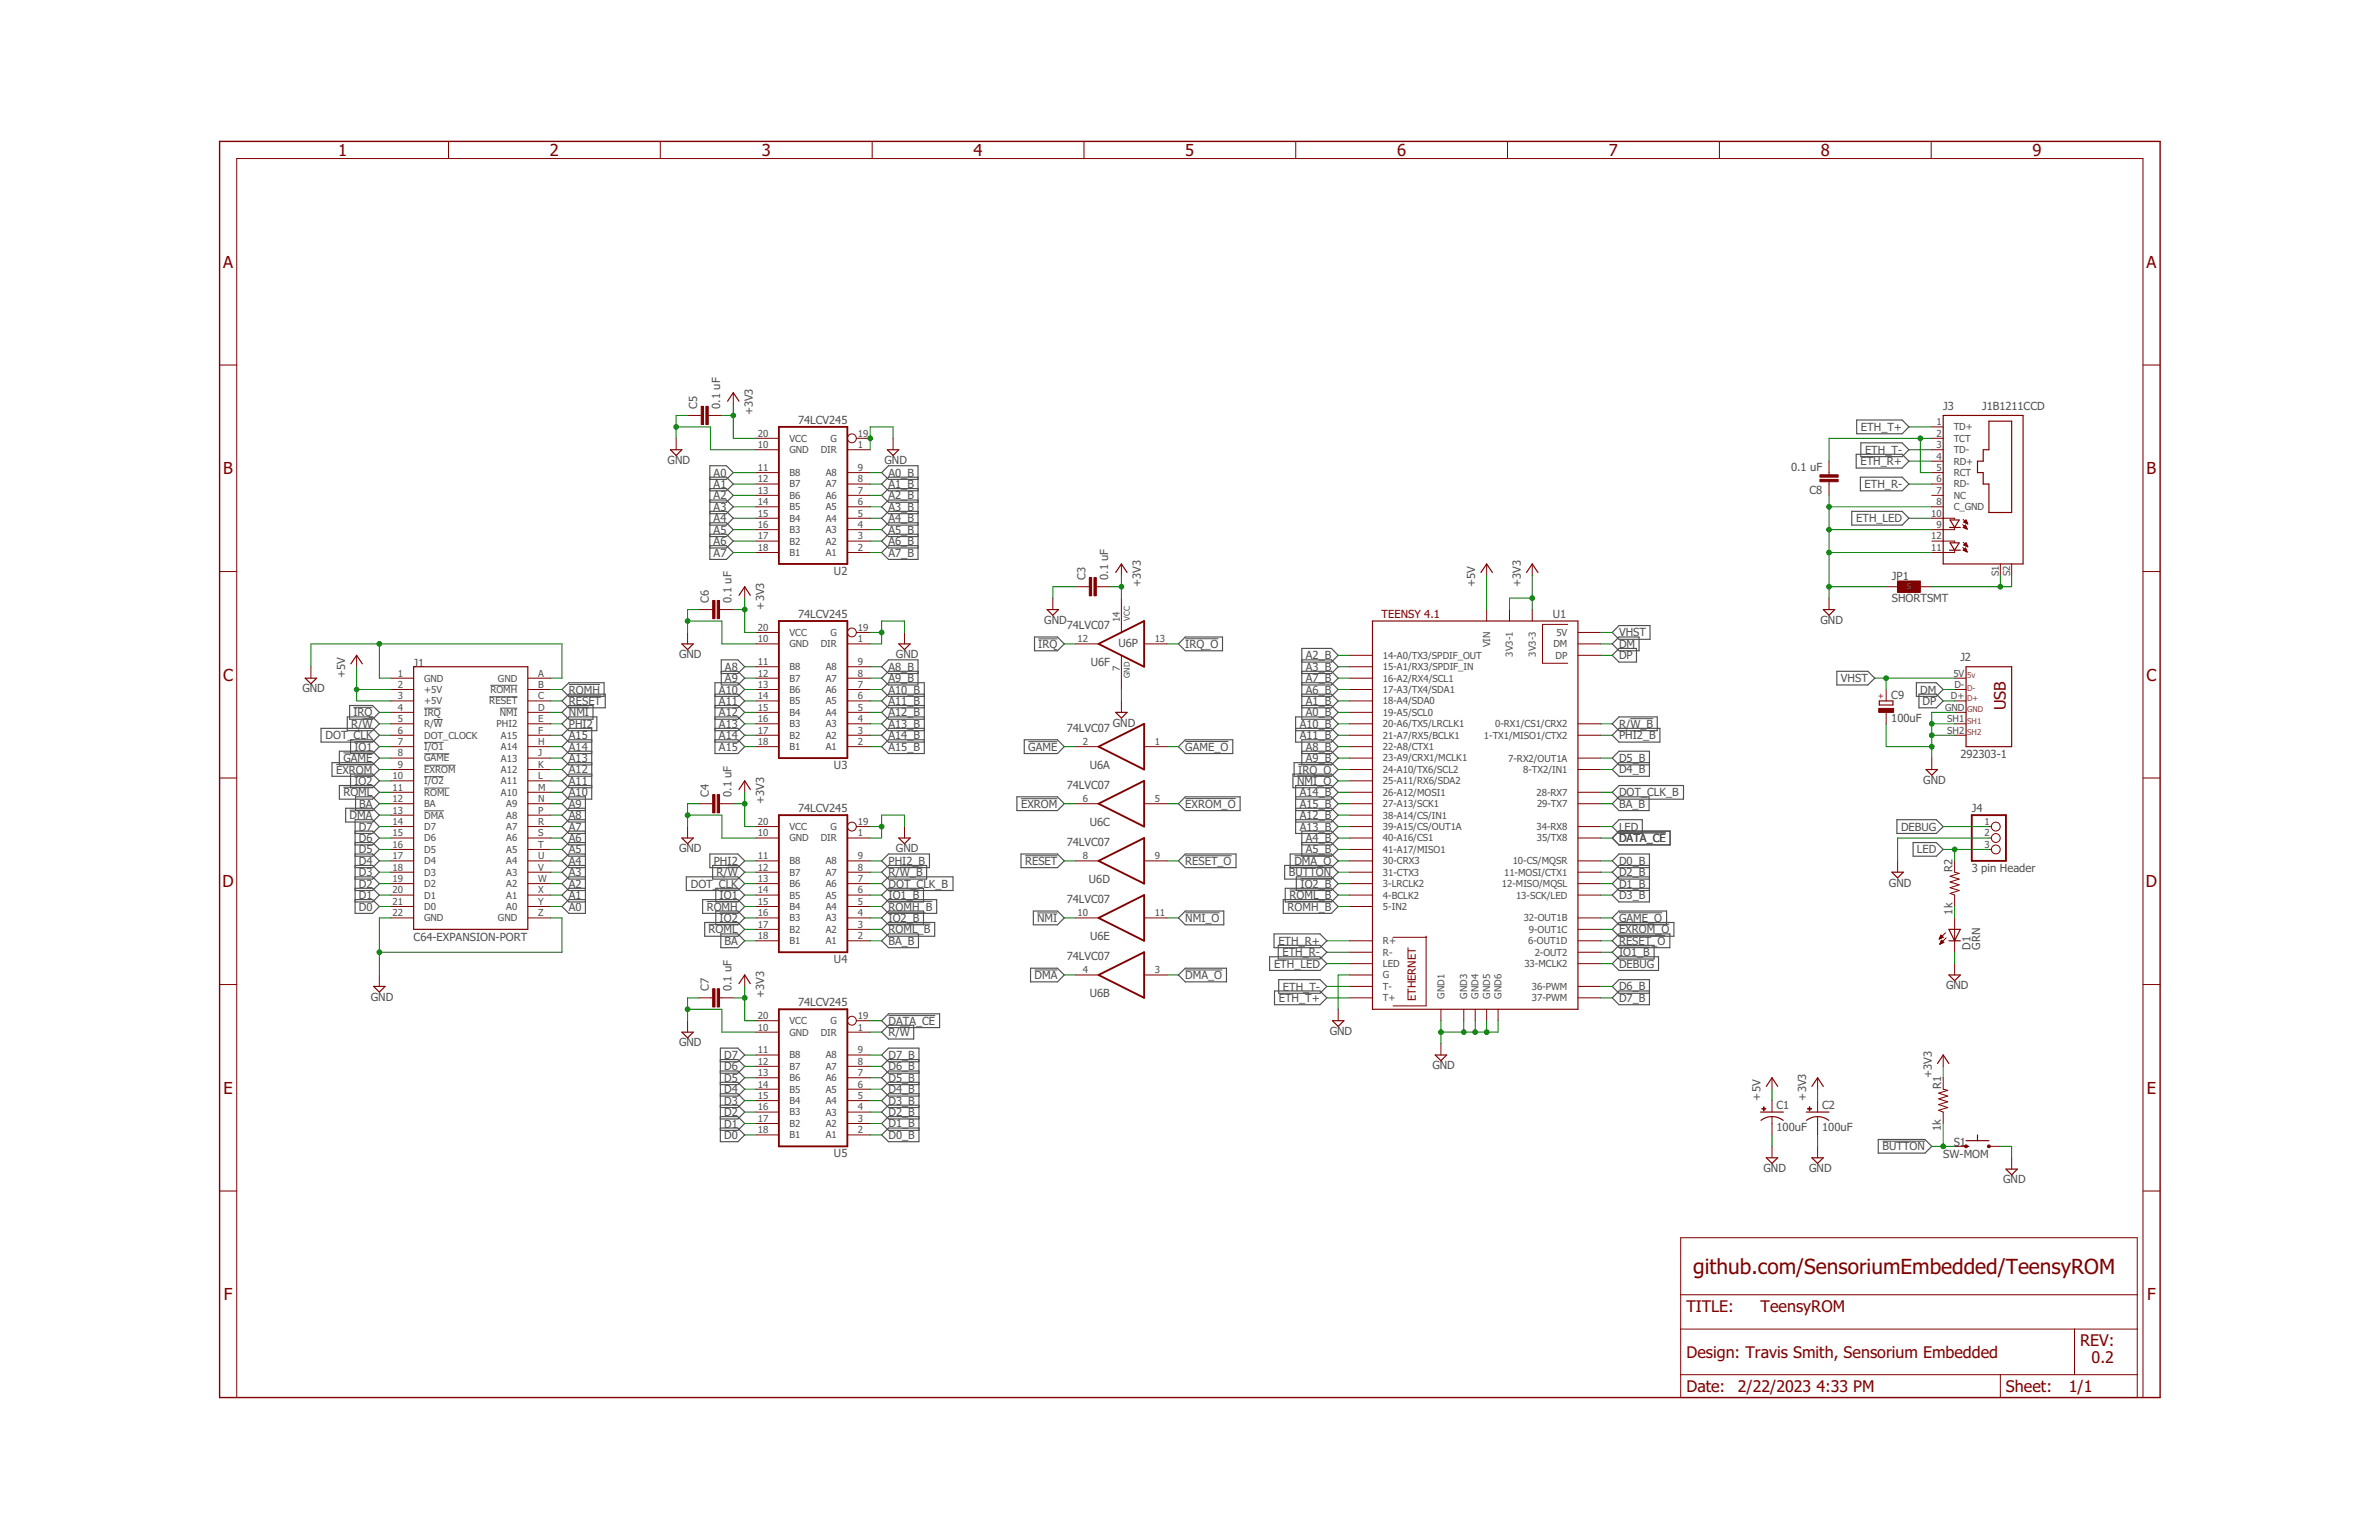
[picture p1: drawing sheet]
<svg xmlns="http://www.w3.org/2000/svg" width="432mm" height="279mm" viewBox="0 0 432 279" stroke-linecap="round" stroke-linejoin="round" font-family="sans-serif">
<defs><g id="words">
<text font-size="3.8" fill="#800000" x="307.3" y="231.2">github.com/SensoriumEmbedded/TeensyROM</text>
<g font-size="3" fill="#800000">
<text x="61.4" y="28.3">1</text>
<text x="99.8" y="28.3">2</text>
<text x="138.2" y="28.3">3</text>
<text x="176.7" y="28.3">4</text>
<text x="215.1" y="28.3">5</text>
<text x="253.6" y="28.3">6</text>
<text x="292" y="28.3">7</text>
<text x="330.5" y="28.3">8</text>
<text x="368.9" y="28.3">9</text>
<text x="40.5" y="48.6">A</text>
<text x="389.6" y="48.6">A</text>
<text x="40.5" y="86">B</text>
<text x="389.6" y="86">B</text>
<text x="40.5" y="123.5">C</text>
<text x="389.6" y="123.5">C</text>
<text x="40.4" y="161">D</text>
<text x="389.5" y="161">D</text>
<text x="40.6" y="198.4">E</text>
<text x="389.7" y="198.4">E</text>
<text x="40.6" y="235.9">F</text>
<text x="389.7" y="235.9">F</text>
</g>
<g font-size="2.9" fill="#800000">
<text x="364.1" y="128.8" transform="rotate(-90 364.1 128.8)">USB</text>
<text x="306.1" y="238">TITLE:</text>
<text x="319.6" y="238">TeensyROM</text>
<text x="377.6" y="244.2">REV:</text>
<text x="306.1" y="246.3">Design: Travis Smith, Sensorium Embedded</text>
<text x="379.6" y="247.3">0.2</text>
<text x="306.1" y="252.5">Date:</text>
<text x="315.4" y="252.5">2/22/2023</text>
<text x="329.7" y="252.5">4:33 PM</text>
<text x="364.1" y="252.5">Sheet:</text>
<text x="375.5" y="252.5">1/1</text>
</g>
<g font-size="2" fill="#505050">
<text x="126.6" y="74.1" transform="rotate(-90 126.6 74.1)">C5</text>
<text x="130.7" y="74.1" transform="rotate(-90 130.7 74.1)">0.1 uF</text>
<text x="136.6" y="75.4" transform="rotate(-90 136.6 75.4)">+3V3</text>
<text x="144.9" y="76.8">74LCV245</text>
<text x="352.7" y="74.3">J3</text>
<text x="359.7" y="74.3">J1B1211CCD</text>
<text x="337.8" y="78.2">ETH_T+</text>
<text x="338.5" y="82.3">ETH_T-</text>
<text x="121.2" y="84.2">GND</text>
<text x="129.5" y="86.5">A0</text>
<text x="129.5" y="88.5">A1</text>
<text x="160.5" y="84.2">GND</text>
<text x="161.3" y="86.5">A0_B</text>
<text x="161.3" y="88.5">A1_B</text>
<text x="325.1" y="85.4">0.1 uF</text>
<text x="328.4" y="89.6">C8</text>
<text x="337.7" y="84.4">ETH_R+</text>
<text x="338.4" y="88.5">ETH_R-</text>
<text x="129.5" y="94.8">A4</text>
<text x="129.5" y="92.7">A3</text>
<text x="129.5" y="90.6">A2</text>
<text x="161.3" y="94.8">A4_B</text>
<text x="161.3" y="90.6">A2_B</text>
<text x="161.3" y="92.7">A3_B</text>
<text x="336.9" y="94.8">ETH_LED</text>
<text x="129.5" y="101">A7</text>
<text x="129.5" y="98.9">A6</text>
<text x="129.5" y="96.8">A5</text>
<text x="161.3" y="101">A7_B</text>
<text x="161.3" y="98.9">A6_B</text>
<text x="161.3" y="96.8">A5_B</text>
<text x="151.4" y="104.3">U2</text>
<text x="197" y="105.2" transform="rotate(-90 197 105.2)">C3</text>
<text x="201.1" y="105.2" transform="rotate(-90 201.1 105.2)">0.1 uF</text>
<text x="207.1" y="106.5" transform="rotate(-90 207.1 106.5)">+3V3</text>
<text x="267.8" y="106.5" transform="rotate(-90 267.8 106.5)">+5V</text>
<text x="276" y="106.5" transform="rotate(-90 276 106.5)">+3V3</text>
<text x="343.4" y="105.2">JP1</text>
<text x="128.6" y="109.4" transform="rotate(-90 128.6 109.4)">C6</text>
<text x="132.8" y="109.4" transform="rotate(-90 132.8 109.4)">0.1 uF</text>
<text x="138.7" y="110.6" transform="rotate(-90 138.7 110.6)">+3V3</text>
<text x="144.9" y="112.1">74LCV245</text>
<text x="189.5" y="113.2">GND</text>
<text x="281.8" y="112.1">U1</text>
<text x="330.4" y="113.2">GND</text>
<text x="343.4" y="109.2">SHORTSMT</text>
<text x="123.2" y="119.4">GND</text>
<text x="162.6" y="119.4">GND</text>
<text x="188.5" y="117.6">IRQ</text>
<text x="193.6" y="114.1">74LVC07</text>
<text x="203" y="117.3">U6P</text>
<text x="215.1" y="117.5">IRQ_O</text>
<text x="237" y="119.6">A2_B</text>
<text x="293.9" y="115.5">VHST</text>
<text x="293.9" y="117.5">DM</text>
<text x="293.9" y="119.6">DP</text>
<text x="355.8" y="119.9">J2</text>
<text x="54.9" y="125.6">GND</text>
<text x="62.6" y="123" transform="rotate(-90 62.6 123)">+5V</text>
<text x="75.1" y="121">J1</text>
<text x="103.3" y="125.8">ROMH</text>
<text x="130.5" y="125.8">A10</text>
<text x="131.6" y="123.8">A9</text>
<text x="131.6" y="121.7">A8</text>
<text x="161.3" y="125.8">A10_B</text>
<text x="161.3" y="123.8">A9_B</text>
<text x="161.3" y="121.7">A8_B</text>
<text x="198" y="120.9">U6F</text>
<text x="237" y="123.8">A7_B</text>
<text x="237" y="125.8">A6_B</text>
<text x="237" y="121.7">A3_B</text>
<text x="334.1" y="123.8">VHST</text>
<text x="348.5" y="125.8">DM</text>
<text x="64.1" y="130">IRQ</text>
<text x="103.3" y="127.9">RESET</text>
<text x="103.3" y="130">NMI</text>
<text x="130.5" y="130">A12</text>
<text x="130.5" y="127.9">A11</text>
<text x="161.3" y="130">A12_B</text>
<text x="161.3" y="127.9">A11_B</text>
<text x="202" y="131.8">GND</text>
<text x="237" y="130">A0_B</text>
<text x="237" y="127.9">A1_B</text>
<text x="343.3" y="130.9">100uF</text>
<text x="343.3" y="126.8">C9</text>
<text x="349" y="127.9">DP</text>
<text x="59.1" y="134.1">DOT_CLK</text>
<text x="63.7" y="132.1">R/W</text>
<text x="64.3" y="136.2">IO1</text>
<text x="103.3" y="132">PHI2</text>
<text x="103.3" y="134.1">A15</text>
<text x="103.3" y="136.2">A14</text>
<text x="130.5" y="136.2">A15</text>
<text x="130.5" y="134.1">A14</text>
<text x="130.5" y="132.1">A13</text>
<text x="161.3" y="136.2">A15_B</text>
<text x="161.3" y="134.1">A14_B</text>
<text x="161.3" y="132">A13_B</text>
<text x="186.6" y="136.2">GAME</text>
<text x="193.6" y="132.8">74LVC07</text>
<text x="215.1" y="136.2">GAME_O</text>
<text x="235.9" y="134.1">A11_B</text>
<text x="235.9" y="132.1">A10_B</text>
<text x="237" y="136.2">A8_B</text>
<text x="293.9" y="132">R/W_B</text>
<text x="293.9" y="134.1">PHI2_B</text>
<text x="355.8" y="137.5">292303-1</text>
<text x="61" y="140.3">EXROM</text>
<text x="62.3" y="138.3">GAME</text>
<text x="64.3" y="142.4">IO2</text>
<text x="103.3" y="138.3">A13</text>
<text x="103.3" y="140.3">A12</text>
<text x="103.3" y="142.4">A11</text>
<text x="151.4" y="139.5">U3</text>
<text x="193.6" y="143.1">74LVC07</text>
<text x="197.8" y="139.5">U6A</text>
<text x="235.4" y="142.4">NMI_O</text>
<text x="235.6" y="140.3">IRQ_O</text>
<text x="237" y="138.3">A9_B</text>
<text x="293.9" y="138.3">D5_B</text>
<text x="293.9" y="140.3">D4_B</text>
<text x="349.1" y="142.2">GND</text>
<text x="62.3" y="144.5">ROML</text>
<text x="63.4" y="148.6">DMA</text>
<text x="65.2" y="146.6">BA</text>
<text x="103.3" y="144.5">A10</text>
<text x="103.3" y="146.5">A9</text>
<text x="103.3" y="148.6">A8</text>
<text x="128.6" y="144.6" transform="rotate(-90 128.6 144.6)">C4</text>
<text x="132.8" y="144.6" transform="rotate(-90 132.8 144.6)">0.1 uF</text>
<text x="138.7" y="145.8" transform="rotate(-90 138.7 145.8)">+3V3</text>
<text x="144.9" y="147.3">74LCV245</text>
<text x="185.3" y="146.6">EXROM</text>
<text x="197.8" y="149.9">U6C</text>
<text x="215.1" y="146.5">EXROM_O</text>
<text x="235.9" y="146.6">A15_B</text>
<text x="235.9" y="144.5">A14_B</text>
<text x="235.9" y="148.6">A12_B</text>
<text x="293.9" y="144.5">DOT_CLK_B</text>
<text x="293.9" y="146.5">BA_B</text>
<text x="357.9" y="147.4">J4</text>
<text x="65.1" y="150.7">D7</text>
<text x="65.1" y="152.8">D6</text>
<text x="65.1" y="154.8">D5</text>
<text x="103.3" y="150.7">A7</text>
<text x="103.3" y="152.8">A6</text>
<text x="103.3" y="154.8">A5</text>
<text x="123.2" y="154.6">GND</text>
<text x="162.6" y="154.6">GND</text>
<text x="193.6" y="153.5">74LVC07</text>
<text x="235.9" y="150.7">A13_B</text>
<text x="237" y="154.8">A5_B</text>
<text x="237" y="152.8">A4_B</text>
<text x="293.9" y="152.8">DATA_CE</text>
<text x="293.9" y="150.7">LED</text>
<text x="345" y="150.7">DEBUG</text>
<text x="347.9" y="154.8">LED</text>
<text x="65.1" y="156.9">D4</text>
<text x="65.1" y="159">D3</text>
<text x="65.1" y="161.1">D2</text>
<text x="103.3" y="156.9">A4</text>
<text x="103.3" y="159">A3</text>
<text x="103.3" y="161">A2</text>
<text x="125.4" y="161.1">DOT_CLK</text>
<text x="129.6" y="156.9">PHI2</text>
<text x="130" y="159">R/W</text>
<text x="161.3" y="159">R/W_B</text>
<text x="161.3" y="161">DOT_CLK_B</text>
<text x="161.3" y="156.9">PHI2_B</text>
<text x="186.1" y="156.9">RESET</text>
<text x="197.6" y="160.2">U6D</text>
<text x="215.1" y="156.9">RESET_O</text>
<text x="233.9" y="159">BUTTON</text>
<text x="234.9" y="156.9">DMA_O</text>
<text x="236" y="161.1">IO2_B</text>
<text x="293.9" y="156.9">D0_B</text>
<text x="293.9" y="159">D2_B</text>
<text x="293.9" y="161">D1_B</text>
<text x="342.9" y="160.8">GND</text>
<text x="354.4" y="158.3" transform="rotate(-90 354.4 158.3)">R2</text>
<text x="357.9" y="158.3">3 pin Header</text>
<text x="65.1" y="163.1">D1</text>
<text x="65.1" y="165.2">D0</text>
<text x="103.3" y="165.2">A0</text>
<text x="103.3" y="163.1">A1</text>
<text x="128.3" y="165.2">ROMH</text>
<text x="130.6" y="163.1">IO1</text>
<text x="130.6" y="167.3">IO2</text>
<text x="161.3" y="163.1">IO1_B</text>
<text x="161.3" y="167.3">IO2_B</text>
<text x="161.3" y="165.2">ROMH_B</text>
<text x="188.2" y="167.3">NMI</text>
<text x="193.6" y="163.9">74LVC07</text>
<text x="215.1" y="167.3">NMI_O</text>
<text x="233.7" y="165.2">ROMH_B</text>
<text x="234.1" y="163.1">ROML_B</text>
<text x="293.9" y="163.1">D3_B</text>
<text x="293.9" y="167.3">GAME_O</text>
<text x="354.4" y="165.9" transform="rotate(-90 354.4 165.9)">1k</text>
<text x="75.1" y="170.7">C64-EXPANSION-PORT</text>
<text x="128.6" y="169.3">ROML</text>
<text x="131.5" y="171.4">BA</text>
<text x="161.3" y="169.3">ROML_B</text>
<text x="161.3" y="171.4">BA_B</text>
<text x="197.9" y="170.6">U6E</text>
<text x="232" y="171.4">ETH_R+</text>
<text x="232.8" y="173.5">ETH_R-</text>
<text x="293.9" y="173.5">IO1_B</text>
<text x="293.9" y="169.3">EXROM_O</text>
<text x="293.9" y="171.4">RESET_O</text>
<text x="357.7" y="172.3" transform="rotate(-90 357.7 172.3)">D1</text>
<text x="359.4" y="172.3" transform="rotate(-90 359.4 172.3)">GRN</text>
<text x="128.6" y="179.8" transform="rotate(-90 128.6 179.8)">C7</text>
<text x="132.8" y="179.8" transform="rotate(-90 132.8 179.8)">0.1 uF</text>
<text x="151.4" y="174.7">U4</text>
<text x="187.8" y="177.6">DMA</text>
<text x="193.6" y="174.2">74LVC07</text>
<text x="215.1" y="177.6">DMA_O</text>
<text x="231.2" y="175.6">ETH_LED</text>
<text x="232.8" y="179.7">ETH_T-</text>
<text x="293.9" y="179.7">D6_B</text>
<text x="293.9" y="175.6">DEBUG</text>
<text x="353.2" y="179.5">GND</text>
<text x="67.3" y="181.6">GND</text>
<text x="138.7" y="181" transform="rotate(-90 138.7 181)">+3V3</text>
<text x="144.9" y="182.5">74LCV245</text>
<text x="161.3" y="185.9">DATA_CE</text>
<text x="197.8" y="180.9">U6B</text>
<text x="232.1" y="181.8">ETH_T+</text>
<text x="293.9" y="181.8">D7_B</text>
<text x="123.2" y="189.8">GND</text>
<text x="161.3" y="188">R/W</text>
<text x="241.3" y="187.8">GND</text>
<text x="131.4" y="192.1">D7</text>
<text x="131.4" y="194.2">D6</text>
<text x="131.4" y="196.3">D5</text>
<text x="161.3" y="196.3">D5_B</text>
<text x="161.3" y="192.1">D7_B</text>
<text x="161.3" y="194.2">D6_B</text>
<text x="260" y="194">GND</text>
<text x="350.6" y="195.5" transform="rotate(-90 350.6 195.5)">+3V3</text>
<text x="352.3" y="197.6" transform="rotate(-90 352.3 197.6)">R1</text>
<text x="131.4" y="198.4">D4</text>
<text x="131.4" y="200.4">D3</text>
<text x="131.4" y="202.5">D2</text>
<text x="161.3" y="198.3">D4_B</text>
<text x="161.3" y="202.5">D2_B</text>
<text x="161.3" y="200.4">D3_B</text>
<text x="319.6" y="199.7" transform="rotate(-90 319.6 199.7)">+5V</text>
<text x="322.5" y="201.2">C1</text>
<text x="327.8" y="199.7" transform="rotate(-90 327.8 199.7)">+3V3</text>
<text x="330.7" y="201.2">C2</text>
<text x="131.4" y="204.6">D1</text>
<text x="131.4" y="206.6">D0</text>
<text x="151.4" y="210">U5</text>
<text x="161.3" y="206.6">D0_B</text>
<text x="161.3" y="204.6">D1_B</text>
<text x="322.5" y="205.2">100uF</text>
<text x="330.7" y="205.2">100uF</text>
<text x="341.7" y="208.7">BUTTON</text>
<text x="352.3" y="205.3" transform="rotate(-90 352.3 205.3)">1k</text>
<text x="354.6" y="208">S1</text>
<text x="320.1" y="212.6">GND</text>
<text x="328.4" y="212.6">GND</text>
<text x="352.7" y="210">SW-MOM</text>
<text x="363.6" y="214.7">GND</text>
</g>
<g font-size="2" fill="#800000">
<text x="250.8" y="112.1">TEENSY 4.1</text>
<text x="257" y="181.7" transform="rotate(-90 257 181.7)">ETHERNET</text>
</g>
<g font-size="1.8" fill="#505050">
<text x="351.5" y="77.2">1</text>
<text x="137.6" y="81.3">10</text>
<text x="137.6" y="79.2">20</text>
<text x="143.3" y="82.2">GND</text>
<text x="143.3" y="80.1">VCC</text>
<text x="149" y="82.2">DIR</text>
<text x="150.7" y="80.2">G</text>
<text x="155.7" y="81.3">1</text>
<text x="155.7" y="79.2">19</text>
<text x="351.5" y="83.4">4</text>
<text x="351.5" y="79.2">2</text>
<text x="351.5" y="81.3">3</text>
<text x="354.6" y="80.1">TCT</text>
<text x="354.6" y="78.1">TD+</text>
<text x="354.6" y="82.2">TD-</text>
<text x="137.6" y="89.6">13</text>
<text x="137.6" y="87.5">12</text>
<text x="137.6" y="85.4">11</text>
<text x="143.3" y="88.4">B7</text>
<text x="143.3" y="86.4">B8</text>
<text x="149.9" y="88.4">A7</text>
<text x="149.9" y="86.4">A8</text>
<text x="155.7" y="89.6">7</text>
<text x="155.7" y="87.5">8</text>
<text x="155.7" y="85.4">9</text>
<text x="351.5" y="89.6">7</text>
<text x="351.5" y="85.4">5</text>
<text x="351.5" y="87.5">6</text>
<text x="354.6" y="86.4">RCT</text>
<text x="354.6" y="84.3">RD+</text>
<text x="354.6" y="88.4">RD-</text>
<text x="137.6" y="95.8">16</text>
<text x="137.6" y="93.7">15</text>
<text x="137.6" y="91.7">14</text>
<text x="143.3" y="94.6">B4</text>
<text x="143.3" y="92.6">B5</text>
<text x="143.3" y="90.5">B6</text>
<text x="149.9" y="94.7">A4</text>
<text x="149.9" y="92.6">A5</text>
<text x="149.9" y="90.5">A6</text>
<text x="155.7" y="95.8">4</text>
<text x="155.7" y="93.7">5</text>
<text x="155.7" y="91.7">6</text>
<text x="350.5" y="93.7">10</text>
<text x="351.5" y="95.8">9</text>
<text x="351.5" y="91.7">8</text>
<text x="354.6" y="92.6">C_GND</text>
<text x="354.6" y="90.5">NC</text>
<text x="137.6" y="100">18</text>
<text x="137.6" y="97.9">17</text>
<text x="143.3" y="100.9">B1</text>
<text x="143.3" y="98.8">B2</text>
<text x="143.3" y="96.7">B3</text>
<text x="149.9" y="100.9">A1</text>
<text x="149.9" y="98.8">A2</text>
<text x="149.9" y="96.7">A3</text>
<text x="155.7" y="100">2</text>
<text x="155.7" y="97.9">3</text>
<text x="350.5" y="97.9">12</text>
<text x="350.5" y="100">11</text>
<text x="362.8" y="104.5" transform="rotate(-90 362.8 104.5)">S1</text>
<text x="364.8" y="104.5" transform="rotate(-90 364.8 104.5)">S2</text>
<text x="203.2" y="112.8" transform="rotate(-90 203.2 112.8)">14</text>
<text x="137.6" y="116.5">10</text>
<text x="137.6" y="114.5">20</text>
<text x="143.3" y="117.4">GND</text>
<text x="143.3" y="115.4">VCC</text>
<text x="149" y="117.4">DIR</text>
<text x="150.7" y="115.4">G</text>
<text x="155.7" y="116.5">1</text>
<text x="155.7" y="114.5">19</text>
<text x="195.6" y="116.5">12</text>
<text x="209.6" y="116.5">13</text>
<text x="251" y="119.5">14-A0/TX3/SPDIF_OUT</text>
<text x="270.5" y="117.5" transform="rotate(-90 270.5 117.5)">VIN</text>
<text x="274.6" y="119.1" transform="rotate(-90 274.6 119.1)">3V3-1</text>
<text x="278.7" y="119.1" transform="rotate(-90 278.7 119.1)">3V3-3</text>
<text x="282" y="117.4">DM</text>
<text x="282.3" y="119.5">DP</text>
<text x="282.5" y="115.4">5V</text>
<text x="72.2" y="124.8">2</text>
<text x="72.2" y="122.7">1</text>
<text x="77" y="125.7">+5V</text>
<text x="77" y="123.7">GND</text>
<text x="89" y="125.7">ROMH</text>
<text x="90.4" y="123.7">GND</text>
<text x="97.7" y="124.8">B</text>
<text x="97.7" y="122.7">A</text>
<text x="137.6" y="124.8">13</text>
<text x="137.6" y="122.7">12</text>
<text x="137.6" y="120.7">11</text>
<text x="143.3" y="125.7">B6</text>
<text x="143.3" y="123.7">B7</text>
<text x="143.3" y="121.6">B8</text>
<text x="149.9" y="125.7">A6</text>
<text x="149.9" y="123.7">A7</text>
<text x="149.9" y="121.6">A8</text>
<text x="155.7" y="124.8">7</text>
<text x="155.7" y="122.7">8</text>
<text x="155.7" y="120.7">9</text>
<text x="203.2" y="121.7" transform="rotate(-90 203.2 121.7)">7</text>
<text x="251" y="121.6">15-A1/RX3/SPDIF_IN</text>
<text x="251" y="123.7">16-A2/RX4/SCL1</text>
<text x="251" y="125.7">17-A3/TX4/SDA1</text>
<text x="354.5" y="122.7">5V</text>
<text x="354.7" y="124.8">D-</text>
<text x="72.2" y="129">4</text>
<text x="72.2" y="126.9">3</text>
<text x="72.2" y="131">5</text>
<text x="77" y="129.9">IRQ</text>
<text x="77" y="127.8">+5V</text>
<text x="77" y="131.9">R/W</text>
<text x="88.8" y="127.8">RESET</text>
<text x="90.1" y="131.9">PHI2</text>
<text x="90.7" y="129.9">NMI</text>
<text x="97.7" y="129">D</text>
<text x="97.7" y="126.9">C</text>
<text x="97.7" y="131">E</text>
<text x="137.6" y="131">16</text>
<text x="137.6" y="129">15</text>
<text x="137.6" y="126.9">14</text>
<text x="143.3" y="131.9">B3</text>
<text x="143.3" y="129.9">B4</text>
<text x="143.3" y="127.8">B5</text>
<text x="149.9" y="131.9">A3</text>
<text x="149.9" y="129.9">A4</text>
<text x="149.9" y="127.8">A5</text>
<text x="155.7" y="131">4</text>
<text x="155.7" y="129">5</text>
<text x="155.7" y="126.9">6</text>
<text x="251" y="127.8">18-A4/SDA0</text>
<text x="251" y="129.9">19-A5/SCL0</text>
<text x="251" y="131.9">20-A6/TX5/LRCLK1</text>
<text x="271.4" y="131.9">0-RX1/CS1/CRX2</text>
<text x="353" y="129">GND</text>
<text x="353.4" y="131">SH1</text>
<text x="354.1" y="126.9">D+</text>
<text x="72.2" y="137.2">8</text>
<text x="72.2" y="135.2">7</text>
<text x="72.2" y="133.1">6</text>
<text x="77" y="136.1">I/O1</text>
<text x="77" y="134">DOT_CLOCK</text>
<text x="90.9" y="136.1">A14</text>
<text x="90.9" y="134">A15</text>
<text x="97.7" y="137.2">J</text>
<text x="97.7" y="135.2">H</text>
<text x="97.7" y="133.1">F</text>
<text x="137.6" y="135.2">18</text>
<text x="137.6" y="133.1">17</text>
<text x="143.3" y="136.1">B1</text>
<text x="143.3" y="134">B2</text>
<text x="149.9" y="136.1">A1</text>
<text x="149.9" y="134">A2</text>
<text x="155.7" y="135.2">2</text>
<text x="155.7" y="133.1">3</text>
<text x="196.5" y="135.2">2</text>
<text x="209.6" y="135.2">1</text>
<text x="251" y="134">21-A7/RX5/BCLK1</text>
<text x="251" y="136.1">22-A8/CTX1</text>
<text x="269.3" y="134">1-TX1/MISO1/CTX2</text>
<text x="353.4" y="133.1">SH2</text>
<text x="71.3" y="141.4">10</text>
<text x="71.3" y="143.5">11</text>
<text x="72.2" y="139.3">9</text>
<text x="77" y="140.2">EXROM</text>
<text x="77" y="138.2">GAME</text>
<text x="77" y="142.3">I/O2</text>
<text x="90.9" y="142.3">A11</text>
<text x="90.9" y="140.2">A12</text>
<text x="90.9" y="138.2">A13</text>
<text x="97.7" y="143.5">M</text>
<text x="97.7" y="141.4">L</text>
<text x="97.7" y="139.3">K</text>
<text x="251" y="138.2">23-A9/CRX1/MCLK1</text>
<text x="251" y="140.2">24-A10/TX6/SCL2</text>
<text x="251" y="142.3">25-A11/RX6/SDA2</text>
<text x="273.7" y="138.2">7-RX2/OUT1A</text>
<text x="276.5" y="140.2">8-TX2/IN1</text>
<text x="71.3" y="147.6">13</text>
<text x="71.3" y="145.5">12</text>
<text x="71.3" y="149.7">14</text>
<text x="77" y="148.5">DMA</text>
<text x="77" y="144.4">ROML</text>
<text x="77" y="146.4">BA</text>
<text x="90.9" y="144.4">A10</text>
<text x="91.9" y="148.5">A8</text>
<text x="91.9" y="146.4">A9</text>
<text x="97.7" y="149.7">R</text>
<text x="97.7" y="147.6">P</text>
<text x="97.7" y="145.5">N</text>
<text x="137.6" y="149.7">20</text>
<text x="155.7" y="149.7">19</text>
<text x="196.5" y="145.5">6</text>
<text x="209.6" y="145.5">5</text>
<text x="251" y="144.4">26-A12/MOSI1</text>
<text x="251" y="146.4">27-A13/SCK1</text>
<text x="251" y="148.5">38-A14/CS/IN1</text>
<text x="278.9" y="144.4">28-RX7</text>
<text x="279" y="146.4">29-TX7</text>
<text x="360.2" y="149.7">1</text>
<text x="71.3" y="155.9">17</text>
<text x="71.3" y="153.8">16</text>
<text x="71.3" y="151.7">15</text>
<text x="77" y="154.7">D5</text>
<text x="77" y="152.7">D6</text>
<text x="77" y="150.6">D7</text>
<text x="91.9" y="154.7">A5</text>
<text x="91.9" y="152.7">A6</text>
<text x="91.9" y="150.6">A7</text>
<text x="97.7" y="155.9">U</text>
<text x="97.7" y="153.8">T</text>
<text x="97.7" y="151.7">S</text>
<text x="137.6" y="155.9">11</text>
<text x="137.6" y="151.7">10</text>
<text x="143.3" y="152.7">GND</text>
<text x="143.3" y="150.6">VCC</text>
<text x="149" y="152.7">DIR</text>
<text x="150.7" y="150.6">G</text>
<text x="155.7" y="155.9">9</text>
<text x="155.7" y="151.7">1</text>
<text x="196.5" y="155.9">8</text>
<text x="209.6" y="155.9">9</text>
<text x="251" y="150.6">39-A15/CS/OUT1A</text>
<text x="251" y="152.7">40-A16/CS1</text>
<text x="251" y="154.7">41-A17/MISO1</text>
<text x="278.9" y="150.6">34-RX8</text>
<text x="278.9" y="152.7">35/TX8</text>
<text x="360.2" y="151.7">2</text>
<text x="360.2" y="153.8">3</text>
<text x="71.3" y="160">19</text>
<text x="71.3" y="158">18</text>
<text x="77" y="160.9">D2</text>
<text x="77" y="158.9">D3</text>
<text x="77" y="156.8">D4</text>
<text x="91.9" y="161">A2</text>
<text x="91.9" y="158.9">A3</text>
<text x="91.9" y="156.8">A4</text>
<text x="97.7" y="160">W</text>
<text x="97.7" y="158">V</text>
<text x="137.6" y="160">13</text>
<text x="137.6" y="158">12</text>
<text x="143.3" y="160.9">B6</text>
<text x="143.3" y="158.9">B7</text>
<text x="143.3" y="156.8">B8</text>
<text x="149.9" y="161">A6</text>
<text x="149.9" y="158.9">A7</text>
<text x="149.9" y="156.8">A8</text>
<text x="155.7" y="160">7</text>
<text x="155.7" y="158">8</text>
<text x="251" y="160.9">3-LRCLK2</text>
<text x="251" y="156.8">30-CRX3</text>
<text x="251" y="158.9">31-CTX3</text>
<text x="272.6" y="161">12-MISO/MQSL</text>
<text x="273" y="158.9">11-MOSI/CTX1</text>
<text x="274.6" y="156.8">10-CS/MQSR</text>
<text x="71.3" y="164.2">21</text>
<text x="71.3" y="162.1">20</text>
<text x="71.3" y="166.2">22</text>
<text x="77" y="165.1">D0</text>
<text x="77" y="163">D1</text>
<text x="77" y="167.2">GND</text>
<text x="90.4" y="167.2">GND</text>
<text x="91.9" y="165.1">A0</text>
<text x="91.9" y="163">A1</text>
<text x="97.7" y="164.2">Y</text>
<text x="97.7" y="162.1">X</text>
<text x="97.7" y="166.2">Z</text>
<text x="137.6" y="166.2">16</text>
<text x="137.6" y="164.2">15</text>
<text x="137.6" y="162.1">14</text>
<text x="143.3" y="167.2">B3</text>
<text x="143.3" y="165.1">B4</text>
<text x="143.3" y="163">B5</text>
<text x="149.9" y="167.2">A3</text>
<text x="149.9" y="165.1">A4</text>
<text x="149.9" y="163">A5</text>
<text x="155.7" y="166.2">4</text>
<text x="155.7" y="164.2">5</text>
<text x="155.7" y="162.1">6</text>
<text x="195.6" y="166.2">10</text>
<text x="209.6" y="166.2">11</text>
<text x="251" y="163">4-BCLK2</text>
<text x="251" y="165.1">5-IN2</text>
<text x="275.2" y="163">13-SCK/LED</text>
<text x="276.6" y="167.2">32-OUT1B</text>
<text x="137.6" y="170.4">18</text>
<text x="137.6" y="168.3">17</text>
<text x="143.3" y="171.3">B1</text>
<text x="143.3" y="169.2">B2</text>
<text x="149.9" y="171.3">A1</text>
<text x="149.9" y="169.2">A2</text>
<text x="155.7" y="170.4">2</text>
<text x="155.7" y="168.3">3</text>
<text x="251" y="171.3">R+</text>
<text x="251" y="173.4">R-</text>
<text x="277.4" y="171.3">6-OUT1D</text>
<text x="277.5" y="169.2">9-OUT1C</text>
<text x="278.6" y="173.4">2-OUT2</text>
<text x="196.5" y="176.6">4</text>
<text x="209.6" y="176.6">3</text>
<text x="251" y="177.5">G</text>
<text x="251" y="175.4">LED</text>
<text x="251" y="179.6">T-</text>
<text x="276.7" y="175.5">33-MCLK2</text>
<text x="278" y="179.6">36-PWM</text>
<text x="137.6" y="184.9">20</text>
<text x="143.3" y="185.8">VCC</text>
<text x="150.7" y="185.8">G</text>
<text x="155.7" y="184.9">19</text>
<text x="251" y="181.7">T+</text>
<text x="262.2" y="181.2" transform="rotate(-90 262.2 181.2)">GND1</text>
<text x="266.3" y="181.2" transform="rotate(-90 266.3 181.2)">GND3</text>
<text x="268.4" y="181.2" transform="rotate(-90 268.4 181.2)">GND4</text>
<text x="270.5" y="181.2" transform="rotate(-90 270.5 181.2)">GND5</text>
<text x="272.5" y="181.2" transform="rotate(-90 272.5 181.2)">GND6</text>
<text x="278" y="181.7">37-PWM</text>
<text x="137.6" y="191.1">11</text>
<text x="137.6" y="187">10</text>
<text x="143.3" y="187.9">GND</text>
<text x="149" y="187.9">DIR</text>
<text x="155.7" y="191.1">9</text>
<text x="155.7" y="187">1</text>
<text x="137.6" y="197.3">14</text>
<text x="137.6" y="195.3">13</text>
<text x="137.6" y="193.2">12</text>
<text x="143.3" y="196.2">B6</text>
<text x="143.3" y="194.1">B7</text>
<text x="143.3" y="192">B8</text>
<text x="149.9" y="196.2">A6</text>
<text x="149.9" y="194.1">A7</text>
<text x="149.9" y="192">A8</text>
<text x="155.7" y="197.3">6</text>
<text x="155.7" y="195.3">7</text>
<text x="155.7" y="193.2">8</text>
<text x="137.6" y="203.5">17</text>
<text x="137.6" y="201.5">16</text>
<text x="137.6" y="199.4">15</text>
<text x="143.3" y="202.4">B3</text>
<text x="143.3" y="200.3">B4</text>
<text x="143.3" y="198.2">B5</text>
<text x="149.9" y="202.4">A3</text>
<text x="149.9" y="200.3">A4</text>
<text x="149.9" y="198.2">A5</text>
<text x="155.7" y="203.5">3</text>
<text x="155.7" y="201.5">4</text>
<text x="155.7" y="199.4">5</text>
<text x="137.6" y="205.6">18</text>
<text x="143.3" y="206.5">B1</text>
<text x="143.3" y="204.5">B2</text>
<text x="149.9" y="206.5">A1</text>
<text x="149.9" y="204.5">A2</text>
<text x="155.7" y="205.6">2</text>
</g>
<g font-size="1.5" fill="#505050">
<text x="346.1" y="106.9">S</text>
<text x="205.1" y="112.7" transform="rotate(-90 205.1 112.7)">VCC</text>
<text x="205.1" y="123" transform="rotate(-90 205.1 123)">GND</text>
</g>
<g font-size="1.5" fill="#800080">
<text x="357.1" y="123">5v</text>
<text x="357.1" y="125.3">D-</text>
<text x="357.1" y="127.2">D+</text>
<text x="357.1" y="129.2">GND</text>
<text x="357.1" y="131.3">SH1</text>
<text x="357.1" y="133.4">SH2</text>
</g>
<text font-size="1.5" fill="#800000" x="341.9" y="126.8" transform="rotate(-90 341.9 126.8)">+</text>
</g></defs>
<g fill="none" stroke="#505050" stroke-width=".18">
<path d="M188.5 115.9h3.4M215.1 115.9h6M61 138.7h6.6M62.3 136.6h5.3M64.2 128.3h3.4M64.3 134.6h3.3M65.8 130.4h1.8M77 138.8h5.7M77 136.8h4.6M77 134.7h3.5M77 128.5h3M78.8 130.5h1.5"/>
<path d="M88.8 126.4h5.1M89 124.3h4.9M90.7 128.5h3.2M103.3 128.3h3.6M103.3 124.2h5.6M103.3 126.3h5.8M186.6 134.6h5.3M215.1 134.5h7.9M235.6 138.7h6.1M295.9 130.4h4.2M62.3 142.8h5.3M63.5 147h4.1"/>
<path d="M64.3 140.8h3.3M77 147.1h3.6M77 140.9h3.5M77 143h4.6M132.1 157.3h1.8M163.3 157.3h4.2M185.3 144.9h6.6M186.1 155.3h5.8M215.1 144.9h9.2M215.1 155.3h8.4M234 157.3h7.7M234.9 155.3h6.8"/>
<path d="M235.4 140.8h6.3M236.1 159.4h5.6M293.9 151.1h8.4M128.3 163.6h5.6M128.6 167.7h5.3M130.6 161.5h3.3M130.6 165.6h3.3M161.3 161.5h5.6M161.3 165.6h5.6M161.3 163.5h7.9M161.3 167.7h7.6M187.8 176h4.1"/>
<path d="M188.3 165.6h3.6M215.1 165.6h6.3M215.1 176h6.7M233.7 163.6h8M234.1 161.5h7.6M293.9 165.6h7.8M293.9 171.8h5.6M293.9 167.7h9.1M293.9 169.8h8.4M161.3 184.3h8.5M163.3 186.3h1.9M341.7 207.1h7.7"/>
</g>
<g fill="none" stroke="#505050" stroke-width=".21">
<path d="M337 76.2h8.2l1.3 1.2-1.3 1.3h-8.2zM128.8 87h3l1.3-1.3-1.3-1.2h-3v17h3l1.3-1.3-1.3-1.2h-3M128.8 90.7h3l1.3 1.2-1.3 1.3h-3M128.8 96.9h3l1.3 1.3-1.3 1.2h-3M128.8 94.8h3l1.3 1.3-1.3 1.2h-3M128.8 92.8h3l1.3 1.2-1.3 1.3h-3M128.8 88.6h3l1.3 1.3-1.3 1.2h-3M128.8 86.6h3l1.3 1.2-1.3 1.2h-3M166.6 87h-5.3l-1.3-1.3 1.3-1.2h5.3v17h-5.3l-1.3-1.3 1.3-1.2h5.3M166.6 86.6h-5.3l-1.3 1.2 1.3 1.2h5.3M166.6 92.8h-5.3l-1.3 1.2 1.3 1.3h5.3M166.6 96.9h-5.3l-1.3 1.3 1.3 1.2h5.3"/>
<path d="M166.6 94.8h-5.3l-1.3 1.3 1.3 1.2h5.3M166.6 90.7h-5.3l-1.3 1.2 1.3 1.3h5.3M166.6 88.6h-5.3l-1.3 1.3 1.3 1.2h5.3M336.1 92.8h9.1l1.3 1.2-1.3 1.3h-9.1zM336.9 82.4h8.3l1.3 1.3-1.3 1.2h-8.3zM337.7 86.6h7.5l1.3 1.2-1.3 1.2h-7.5zM337.8 80.3h7.4l1.3 1.3-1.3 1.2h-7.4zM187.8 115.6h4.1l1.3 1.2-1.3 1.3h-4.1zM213.9 116.8l1.2-1.2h6.8v2.5h-6.8zM236.3 119.7h5.4l1.2 1.3-1.2 1.2h-5.4M293.9 115.6h3.6v2.5h-3.6l-1.3-1.3zM293.9 117.6h3.1v2.5h-3.1l-1.3-1.2z"/>
<path d="M293.9 113.5h5.6v2.5h-5.6l-1.3-1.3zM58.3 132.1h9.3l1.3 1.3-1.3 1.2h-9.3zM60.3 138.4h7.3l1.3 1.2-1.3 1.2h-7.3zM61.6 136.3h6l1.3 1.2-1.3 1.3h-6zM63 130.1h4.6l1.3 1.2-1.3 1.3h-4.6zM63.5 128h4.1l1.3 1.2-1.3 1.3h-4.1zM63.6 134.2h4l1.3 1.3-1.3 1.2h-4zM102 129.2l1.3-1.2h4.3v2.5h-4.3zM102 125.1l1.3-1.2h6.3v2.4h-6.3zM102 127.2l1.3-1.3h6.6v2.5h-6.6zM103.3 130.1h5v2.5h-5l-1.3-1.3zM107.4 134.6h-4.1l-1.3-1.2 1.3-1.3h4.1v12.9h-4.1l-1.3-1.3 1.3-1.2h4.1"/>
<path d="M107.4 134.2h-4.1l-1.3 1.3 1.3 1.2h4.1M107.4 136.3h-4.1l-1.3 1.2 1.3 1.3h4.1M107.4 138.4h-4.1l-1.3 1.2 1.3 1.2h4.1M129.8 128h4.1l1.3 1.2-1.3 1.3h-4.1M129.8 130.1h4.1l1.3 1.2-1.3 1.3h-4.1M129.8 132.1h4.1l1.3 1.3-1.3 1.2h-4.1M129.8 126.3h4.1l1.3-1.2-1.3-1.2h-4.1v12.8h4.1l1.3-1.2-1.3-1.3h-4.1M129.8 125.9h4.1l1.3 1.3-1.3 1.2h-4.1M130.9 121.8h3l1.3 1.2-1.3 1.3h-3v-4.6h3l1.3 1.3-1.3 1.2h-3M166.6 121.8h-5.3l-1.3 1.2 1.3 1.3h5.3v-4.6h-5.3l-1.3 1.3 1.3 1.2h5.3M167.8 128h-6.5l-1.3 1.2 1.3 1.3h6.5M167.8 130.1h-6.5l-1.3 1.2 1.3 1.3h6.5"/>
<path d="M167.8 132.1h-6.5l-1.3 1.3 1.3 1.2h6.5M167.8 126.3h-6.5l-1.3-1.2 1.3-1.2h6.5v12.8h-6.5l-1.3-1.2 1.3-1.3h6.5M167.8 125.9h-6.5l-1.3 1.3 1.3 1.2h6.5M185.9 134.2h6l1.3 1.3-1.3 1.2h-6zM213.9 135.5l1.2-1.3h8.7v2.5h-8.7zM234.9 138.4h6.8l1.2 1.2-1.2 1.2h-6.8zM235.2 132.1h6.5l1.2 1.3-1.2 1.2h-6.5v-4.5h6.5l1.2 1.2-1.2 1.3h-6.5M236.3 120.1h5.4l1.2-1.2-1.2-1.3h-5.4v12.9h5.4l1.2-1.3-1.2-1.2h-5.4M236.3 136.3h5.4l1.2 1.2-1.2 1.3h-5.4v-4.6h5.4l1.2 1.3-1.2 1.2h-5.4M236.3 123.9h5.4l1.2 1.2-1.2 1.2h-5.4M236.3 125.9h5.4l1.2 1.3-1.2 1.2h-5.4M236.3 121.8h5.4l1.2 1.2-1.2 1.3h-5.4"/>
<path d="M293.9 130.1h6.9v2.5h-6.9l-1.3-1.3zM293.9 132.1h7.4v2.5h-7.4l-1.3-1.2zM299.4 138.4h-5.5l-1.3 1.2 1.3 1.2h5.5v-4.5h-5.5l-1.3 1.2 1.3 1.3h5.5M333.4 121.8h5.6l1.3 1.2-1.3 1.3h-5.6zM347.8 123.9h3.7l1.2 1.2-1.2 1.2h-3.7zM348.3 125.9h3.2l1.2 1.3-1.2 1.2h-3.2zM61.6 142.5h6l1.3 1.2-1.3 1.3h-6zM62.7 146.6h4.9l1.3 1.3-1.3 1.2h-4.9zM63.6 140.4h4l1.3 1.3-1.3 1.2h-4zM64.5 151.2h3.1l1.3-1.2-1.3-1.3h-3.1v17h3.1l1.3-1.2-1.3-1.3h-3.1M64.5 157h3.1l1.3 1.2-1.3 1.3h-3.1M64.5 159.1h3.1l1.3 1.2-1.3 1.3h-3.1"/>
<path d="M64.5 150.8h3.1l1.3 1.2-1.3 1.3h-3.1M64.5 152.9h3.1l1.3 1.2-1.3 1.2h-3.1M64.5 154.9h3.1l1.3 1.3-1.3 1.2h-3.1M64.5 144.6h3.1l1.3 1.2-1.3 1.3h-3.1zM106.3 147.1h-3l-1.3-1.3 1.3-1.2h3v21.1h-3l-1.3-1.2 1.3-1.3h3M106.3 157h-3l-1.3 1.2 1.3 1.3h3M106.3 159.1h-3l-1.3 1.2 1.3 1.3h3M106.3 146.6h-3l-1.3 1.3 1.3 1.2h3M106.3 148.7h-3l-1.3 1.3 1.3 1.2h3M106.3 150.8h-3l-1.3 1.2 1.3 1.3h3M106.3 152.9h-3l-1.3 1.2 1.3 1.2h3M106.3 154.9h-3l-1.3 1.3 1.3 1.2h3"/>
<path d="M107.4 140.4h-4.1l-1.3 1.3 1.3 1.2h4.1M124.6 159.1h9.3l1.3 1.2-1.3 1.3h-9.3zM128.8 154.9h5.1l1.3 1.3-1.3 1.2h-5.1zM129.3 157h4.6l1.3 1.2-1.3 1.3h-4.6zM160 158.2l1.3-1.2h6.9v2.5h-6.9zM160 156.2l1.3-1.3h7.4v2.5h-7.4zM184.6 144.6h7.3l1.3 1.2-1.3 1.3h-7.3zM185.3 154.9h6.6l1.3 1.3-1.3 1.2h-6.6zM213.9 145.8l1.2-1.2h10v2.5h-10zM213.9 156.2l1.2-1.3h9.2v2.5h-9.2zM233.2 157h8.5l1.2 1.2-1.2 1.3h-8.5zM234.2 154.9h7.5l1.2 1.3-1.2 1.2h-7.5z"/>
<path d="M234.7 140.4h7l1.2 1.3-1.2 1.2h-7zM235.2 144.6h6.5l1.2 1.2-1.2 1.3h-6.5M235.2 145h6.5l1.2-1.3-1.2-1.2h-6.5v8.7h6.5l1.2-1.2-1.2-1.3h-6.5M235.2 146.6h6.5l1.2 1.3-1.2 1.2h-6.5M235.3 159.1h6.4l1.2 1.2-1.2 1.3h-6.4zM236.3 152.9h5.4l1.2 1.2-1.2 1.2h-5.4v-4.5h5.4l1.2 1.2-1.2 1.3h-5.4M292.6 143.7l1.3-1.2h11.7v2.5h-11.7zM293.9 144.6h5.4v2.5h-5.4l-1.3-1.3zM293.9 148.7h4.2v2.5h-4.2l-1.3-1.2zM293.9 150.8h9.2v2.5h-9.2l-1.3-1.3zM299.4 157h-5.5l-1.3 1.2 1.3 1.3h5.5M299.4 159.1h-5.5l-1.3 1.2 1.3 1.3h5.5"/>
<path d="M299.4 157.4h-5.5l-1.3-1.2 1.3-1.3h5.5v8.7h-5.5l-1.3-1.2 1.3-1.2h5.5M344.3 148.7h7.2l1.2 1.3-1.2 1.2h-7.2zM347.2 152.9h4.3l1.2 1.2-1.2 1.2h-4.3zM64.5 161.2h3.1l1.3 1.2-1.3 1.2h-3.1M106.3 161.2h-3l-1.3 1.2 1.3 1.2h3M127.5 163.2h6.4l1.3 1.3-1.3 1.2h-6.4zM127.9 167.4h6l1.3 1.2-1.3 1.3h-6zM129.9 161.2h4l1.3 1.2-1.3 1.2h-4zM129.9 165.3h4l1.3 1.2-1.3 1.3h-4zM130.8 169.4h3.1l1.3 1.3-1.3 1.2h-3.1zM160 160.3l1.3-1.2h11.7v2.5h-11.7zM160 162.4l1.3-1.2h6.3v2.4h-6.3z"/>
<path d="M160 166.5l1.3-1.2h6.3v2.5h-6.3zM160 168.6l1.3-1.2h8.4v2.5h-8.4zM160 170.7l1.3-1.3h5.4v2.5h-5.4zM161.3 163.2h8.7v2.5h-8.7l-1.3-1.2zM187 175.7h4.9l1.3 1.2-1.3 1.2h-4.9zM187.6 165.3h4.3l1.3 1.2-1.3 1.3h-4.3zM213.9 166.5l1.2-1.2h7v2.5h-7zM213.9 176.9l1.2-1.2h7.5v2.4h-7.5zM230.4 173.6h9.2l1.2 1.2-1.2 1.3h-9.2zM231.2 169.4h8.4l1.2 1.3-1.2 1.2h-8.4zM231.3 179.8h8.3l1.2 1.2-1.2 1.3h-8.3zM232 171.5h7.6l1.2 1.3-1.2 1.2h-7.6z"/>
<path d="M232.1 177.7h7.5l1.2 1.3-1.2 1.2h-7.5zM232.9 163.2h8.8l1.2 1.3-1.2 1.2h-8.8zM233.3 161.2h8.4l1.2 1.2-1.2 1.2h-8.4zM293.9 165.3h8.6v2.5h-8.6l-1.3-1.3zM293.9 167.4h9.9v2.5h-9.9l-1.3-1.3zM293.9 169.4h9.2v2.5h-9.2l-1.3-1.2zM293.9 171.5h6.3v2.5h-6.3l-1.3-1.2zM293.9 173.6h7.1v2.5h-7.1l-1.3-1.3zM299.4 179.8h-5.5l-1.3 1.2 1.3 1.3h5.5v-4.6h-5.5l-1.3 1.3 1.3 1.2h5.5M130.7 192.6h3.2l1.3-1.2-1.3-1.2h-3.2v16.9h3.2l1.3-1.2-1.3-1.2h-3.2M130.7 192.2h3.2l1.3 1.3-1.3 1.2h-3.2M130.7 194.3h3.2l1.3 1.2-1.3 1.3h-3.2"/>
<path d="M130.7 196.4h3.2l1.3 1.2-1.3 1.3h-3.2M130.7 198.4h3.2l1.3 1.3-1.3 1.2h-3.2M160 187.3l1.3-1.3h4.5v2.5h-4.5zM160 185.2l1.3-1.3h9.2v2.5h-9.2zM166.8 192.6h-5.5l-1.3-1.2 1.3-1.2h5.5v16.9h-5.5l-1.3-1.2 1.3-1.2h5.5M166.8 192.2h-5.5l-1.3 1.3 1.3 1.2h5.5M166.8 194.3h-5.5l-1.3 1.2 1.3 1.3h5.5M166.8 196.4h-5.5l-1.3 1.2 1.3 1.3h5.5M166.8 198.4h-5.5l-1.3 1.3 1.3 1.2h5.5M130.7 200.5h3.2l1.3 1.3-1.3 1.2h-3.2M130.7 202.6h3.2l1.3 1.2-1.3 1.3h-3.2M166.8 200.5h-5.5l-1.3 1.3 1.3 1.2h5.5"/>
<path d="M166.8 202.6h-5.5l-1.3 1.2 1.3 1.3h5.5M340.9 206.7h8.5l1.2 1.3-1.2 1.2h-8.5z"/>
</g>
<g fill="none" stroke="#800000" stroke-width=".21">
<path d="M132.1 72.8l1-1.6 1 1.6M352.7 75.4h14.5v26.9h-14.5zM361 76.4h4.1v16.6h-4.1v-5.2h-1v-2.1h-1.1v-2h1.1v-2.1h1zM121.7 81.6h2.1l-1.1 1zM161.1 81.6h2l-1 1zM353.8 95.7h2M353.8 99.8h2M353.9 94.3h1.7l-.8 1.4zM353.9 98.5h1.7l-.8 1.3zM123.8 116.8h2l-1 1.1zM134.1 108l1.1-1.6 1 1.6M163.1 116.8h2.1l-1 1.1z"/>
<path d="M190.1 110.6h2l-1 1zM202.5 103.9l1-1.6 1.1 1.6M249.1 112.7h37.3v70.4h-37.3zM268.8 103.9l1-1.6 1.1 1.6M277.1 103.9l1-1.6 1 1.6M330.9 110.6h2.1l-1 1zM55.4 123h2.1l-1.1 1.1zM63.7 120.4l1-1.5 1.1 1.5M75.1 121h20.7v47.6h-20.7zM202.5 129.2h2.1l-1.1 1.1zM341.1 127.2h2.5v.7h-2.5zM349.6 139.6h2.1l-1.1 1.1z"/>
<path d="M356.8 121h8.3v14.5h-8.3zM123.8 152h2l-1 1.1zM134.1 143.2l1.1-1.5 1 1.5M163.1 152h2.1l-1 1.1zM343.4 158.2h2.1l-1.1 1.1zM67.8 179h2.1l-1 1zM134.1 178.5l1.1-1.6 1 1.6M258.8 169.9v.2M353.7 168.6h2.1l-1 2.1zM353.7 170.7h2.1M353.7 176.9h2.1l-1 1zM123.8 187.3h2l-1 1z"/>
<path d="M241.9 185.2h2l-1 1zM260.5 191.4h2.1l-1.1 1zM320.6 197.1l1-1.6 1.1 1.6M328.9 197.1l1-1.6 1 1.6M351.7 193l1-1.6 1 1.6M319.6 201.8h4.1M319.6 203.3a3.4 3.4 0 0 1 4.1 0M320.6 210.1h2.1l-1.1 1zM327.9 201.8h4.1M327.9 203.3a3.4 3.4 0 0 1 4 0M328.9 210.1h2l-1 1zM356.8 208h.6"/>
<path d="M356.8 206.9h4.2M358.9 205.9v1M364.1 212.1h2.1l-1.1 1z"/>
</g>
<g fill="none" stroke="#800000" stroke-width=".18">
<path d="M81.4 25.7v3.1M119.8 25.7v3.1M158.3 25.7v3.1M196.7 25.7v3.1M235.2 25.7v3.1M273.6 25.7v3.1M312.1 25.7v3.1M350.5 25.7v3.1M39.9 66.2h3.1M122.7 79.5v2.1M124.8 75.4h2.5M128.5 75.4h2.5"/>
<path d="M133.1 71.2v2.1M137.2 79.5h4.2M155.4 79.5h2.5M162.1 79.5v2.1M350.6 79.5h2.1M350.6 77.4h2.1M389 66.2h3.1M137.2 98.2h4.2M137.2 96.1h4.2M137.2 94h4.2M137.2 91.9h4.2M137.2 89.9h4.2"/>
<path d="M137.2 87.8h4.2M137.2 85.7h4.2M137.2 81.6h4.2M153.8 98.2h4.1M153.8 96.1h4.1M153.8 94h4.1M153.8 91.9h4.1M153.8 89.9h4.1M153.8 87.8h4.1M153.8 85.7h4.1M153.8 81.6h4.1M332 83.7v2.4"/>
<path d="M332 87.4v2.5M350.6 94h4.2v.2M350.6 98.2h4.2v.2M350.6 91.9h2.1M350.6 89.9h2.1M350.6 87.8h2.1M350.6 85.7h2.1M350.6 81.6h2.1M350.6 83.7h2.1M354.8 95.8v.3h-4.2M354.8 99.9v.3h-4.2M356.2 95.2l.9 .8"/>
<path d="M356.2 99.3l.9 .8M356.3 94.2l.9 .9M356.3 98.4l.9 .8M356.3 99.8l.8 .3M356.3 99.8h.6M356.4 95.7h.5M356.4 94.7l.4-.4 .4 .8zM356.4 98.9l.4-.4 .4 .7M356.4 98.9l.8 .3M356.4 99.7h.5M356.4 95.6h.5M356.4 98.9h.6"/>
<path d="M356.5 94.7h.5M356.5 95.7h.5M356.5 99.9h.5M356.5 98.8h.5M356.5 99.6h.3M356.6 94.6h.4M356.6 95.5h.2M356.6 94.8h.5M356.6 98.7h.3M356.6 99.5h.2M356.6 94.5h.3M356.6 95.4h.2"/>
<path d="M356.6 99h.5M356.7 95.8h.3M356.7 99.4h.1M356.7 95.3h.1M356.7 98.6h.2M356.7 94.4h.2M356.7 95.3l.4 .7M356.7 95.3l-.4 .4 .8 .3M356.7 99.4l.4 .7M356.7 99.4l-.4 .4M356.7 100h.3M356.8 94.9h.3"/>
<path d="M356.8 98.5h.1M356.8 94.4h.1M356.8 99.1h.3M356.9 95.9h.1M357 95h.1M357.1 99.2h.1M39.9 103.7h3.1M64.7 118.9v2.1M124.8 114.7v2.1M126.9 110.6h2.4M130.6 110.6h2.5M135.2 106.4v2.1"/>
<path d="M137.2 114.7h4.2M137.2 116.8h4.2M137.2 100.2h4.2M153.8 116.8h4.1M153.8 100.2h4.1M155.4 114.7h2.5M164.2 114.7v2.1M191.1 108.5v2.1M195.2 116.8h4.2M195.2 106.4h2.5M199 106.4h2.5M203.5 102.3v2.1"/>
<path d="M203.5 108.5v6.2M203.5 118.9v6.2M207.7 116.8h4.1M245 118.9h4.1M269.8 102.3v2.1M269.8 110.6v2.1M274 110.6v2.1M278.1 102.3v2.1M278.1 110.6v2.1M284.5 113.3h-4.5v7h4.5M286.4 114.7h4.2M286.4 118.9h4.2"/>
<path d="M286.4 116.8h4.2M332 108.5v2.1M342.3 106.4h2.1M348.6 106.4h2M357 100.1h.1M363.1 102.3v2.1M365.1 102.3v2.1M389 103.7h3.1M56.4 121v2M70.9 131.3h4.2M70.9 133.4h4.2M70.9 137.5h4.2"/>
<path d="M70.9 139.6h4.2M70.9 123h4.2M70.9 125.1h4.2M70.9 127.2h4.2M70.9 129.2h4.2M70.9 135.5h4.2M95.8 131.3h4.1M95.8 133.4h4.1M95.8 137.5h4.1M95.8 139.6h4.1M95.8 123h4.1M95.8 125.1h4.1"/>
<path d="M95.8 127.2h4.1M95.8 129.2h4.1M95.8 135.5h4.1M137.2 131.3h4.2M137.2 133.4h4.2M137.2 121h4.2M137.2 123h4.2M137.2 125.1h4.2M137.2 127.2h4.2M137.2 129.2h4.2M137.2 135.5h4.2M153.8 131.3h4.1"/>
<path d="M153.8 133.4h4.1M153.8 121h4.1M153.8 123h4.1M153.8 125.1h4.1M153.8 127.2h4.1M153.8 129.2h4.1M153.8 135.5h4.1M195.2 135.5h4.2M203.5 127.2v2M207.7 135.5h4.1M245 131.3h4.1M245 133.4h4.1"/>
<path d="M245 137.5h4.1M245 139.6h4.1M245 121h4.1M245 123h4.1M245 125.1h4.1M245 127.2h4.1M245 129.2h4.1M245 135.5h4.1M286.4 131.3h4.2M286.4 133.4h4.2M286.4 137.5h4.2M286.4 139.6h4.2"/>
<path d="M342.3 125.1v2.1M342.3 129.2v2.1M350.6 137.5v2.1M354.8 131.3h2M354.8 133.4h2M354.8 123h2M354.8 125.1h2M354.8 127.2h2M354.8 129.2h2M39.9 141.2h3.1M70.9 156.2h4.2M70.9 158.2h4.2"/>
<path d="M70.9 141.7h4.2M70.9 143.7h4.2M70.9 145.8h4.2M70.9 150h4.2M70.9 152h4.2M70.9 147.9h4.2M70.9 154.1h4.2M95.8 156.2h4.1M95.8 158.2h4.1M95.8 141.7h4.1M95.8 143.7h4.1M95.8 145.8h4.1"/>
<path d="M95.8 150h4.1M95.8 152h4.1M95.8 147.9h4.1M95.8 154.1h4.1M124.8 150v2M126.9 145.8h2.4M130.6 145.8h2.5M135.2 141.7v2M137.2 156.2h4.2M137.2 158.2h4.2M137.2 150h4.2M137.2 152h4.2"/>
<path d="M153.8 156.2h4.1M153.8 158.2h4.1M153.8 152h4.1M155.4 150h2.5M164.2 150v2M195.2 156.2h4.2M195.2 145.8h4.2M207.7 156.2h4.1M207.7 145.8h4.1M245 156.2h4.1M245 158.2h4.1M245 141.7h4.1"/>
<path d="M245 143.7h4.1M245 145.8h4.1M245 150h4.1M245 152h4.1M245 147.9h4.1M245 154.1h4.1M286.4 156.2h4.2M286.4 158.2h4.2M286.4 143.7h4.2M286.4 145.8h4.2M286.4 150h4.2M286.4 152h4.2"/>
<path d="M344.4 156.2v2M354.8 156.2v2l.8 .3-1.7 .5 1.7 .5-1.7 .5 1.7 .5-1.7 .6 1.7 .5-1.7 .5 .9 .3v2.1M361 150h.4M361 152h.4M361 154.1h.4M389 141.2h3.1M39.9 178.6h3.1M68.9 176.9v2.1M70.9 160.3h4.2M70.9 162.4h4.2M70.9 164.5h4.2M70.9 166.5h4.2"/>
<path d="M95.8 160.3h4.1M95.8 162.4h4.1M95.8 164.5h4.1M95.8 166.5h4.1M135.2 176.9v2.1M137.2 160.3h4.2M137.2 162.4h4.2M137.2 164.5h4.2M137.2 170.7h4.2M137.2 168.6h4.2M137.2 166.5h4.2M153.8 160.3h4.1"/>
<path d="M153.8 162.4h4.1M153.8 164.5h4.1M153.8 170.7h4.1M153.8 168.6h4.1M153.8 166.5h4.1M195.2 166.5h4.2M195.2 176.9h4.2M207.7 166.5h4.1M207.7 176.9h4.1M245 172.8h4.1M245 160.3h4.1M245 162.4h4.1"/>
<path d="M245 164.5h4.1M245 170.7h4.1M245 174.8h4.1M245 179h4.1M245 176.9h4.1M252.8 170.1h6v12.4h-6M286.4 172.8h4.2M286.4 160.3h4.2M286.4 162.4h4.2M286.4 170.7h4.2M286.4 168.6h4.2M286.4 166.5h4.2"/>
<path d="M286.4 174.8h4.2M286.4 179h4.2M352 170.3h.1M352 170.2h.3M352.1 170.2h.4M352.1 171.3h.1M352.1 170.1h.6M352.1 171.2h.3M352.1 170h.5M352.2 171.1h.4M352.2 169.9h.3M352.2 171h.6"/>
<path d="M352.2 169.8h.2M352.3 170.9h.4M352.3 169.7h.1M352.3 169.7l.4 .4-.7 .3zM352.3 170.8h.3M352.3 170.7h.2M352.4 170.6h.1M352.8 171l-.4-.4-.3 .7M352.8 171l-.7 .3M353.1 169.2l-1.1 1.2M353.2 170.2l-1.1 1.1M354.8 166.5v6.3"/>
<path d="M354.8 174.8v2.1M389 178.6h3.1M124.8 185.2v2.1M126.9 181h2.4M130.6 181h2.5M137.2 199.7h4.2M137.2 197.6h4.2M137.2 195.5h4.2M137.2 193.5h4.2M137.2 191.4h4.2M137.2 187.3h4.2M137.2 185.2h4.2"/>
<path d="M153.8 199.7h4.1M153.8 197.6h4.1M153.8 195.5h4.1M153.8 193.5h4.1M153.8 191.4h4.1M153.8 187.3h4.1M155.4 185.2h2.5M242.9 183.1v2.1M245 181h4.1M261.5 183.1v2.1M261.5 189.3v2.1M265.7 183.1v2.1"/>
<path d="M267.8 183.1v2.1M269.8 183.1v2.1M271.9 183.1v2.1M286.4 181h4.2M321.6 195.5v2.1M321.6 199.7v2.1M329.9 195.5v2.1M329.9 199.7v2.1M352.7 195.5v2.1l.8 .2-1.6 .5 1.6 .6-1.6 .5 1.6 .5-1.6 .5 1.6 .5-1.6 .5 .8 .4v2M352.7 191.4v2.1M39.9 216.1h3.1M137.2 205.9h4.2"/>
<path d="M137.2 203.8h4.2M137.2 201.8h4.2M153.8 205.9h4.1M153.8 203.8h4.1M153.8 201.8h4.1M321.6 202.6v3.3M321.6 208v2.1M329.9 202.6v3.3M329.9 208v2.1M354.8 208h2M361 208h2.1M365.1 210.1v2"/>
<path d="M389 216.1h3.1M305.1 224.6h82.8v29h-82.8zM305.1 234.9h82.8M43 253.6v-224.8h346v224.8M305.1 241.1h82.8M305.1 249.4h82.8M363.1 249.4v4.2M376.5 241.1v8.3"/>
<circle cx="154.6" cy="79.5" r=".8"/>
<circle cx="154.6" cy="114.7" r=".8"/>
<circle cx="154.6" cy="150" r=".8"/>
<circle cx="362.2" cy="150" r=".8"/>
<circle cx="362.2" cy="152" r=".8"/>
<circle cx="362.2" cy="154.1" r=".8"/>
<circle cx="154.6" cy="185.2" r=".8"/>
</g>
<path d="M141.4 77.4h12.4v24.9h-12.4zM141.4 112.7h12.4v24.8h-12.4zM199.4 116.8l8.3-4.1v8.3zM199.4 135.5l8.3-4.2v8.3zM141.4 147.9h12.4v24.9h-12.4zM199.4 145.8l8.3-4.1v8.3zM199.4 156.2l8.3-4.2v8.3zM357.9 147.9h6.2v8.3h-6.2zM199.4 176.9l8.3-4.1v8.2zM199.4 166.5l8.3-4.1v8.3zM141.4 183.1h12.4v24.9h-12.4z" fill="none" stroke="#800000" stroke-width=".34"/>
<g fill="#800000" stroke="#800000" stroke-width=".18">
<circle cx="361" cy="208" r=".27"/>
<circle cx="356.8" cy="208" r=".27"/>
</g>
<g fill="#800000" stroke="#800000" stroke-width=".18">
<path d="M319.8 201.1l.7 .1z"/>
<path d="M320.1 200.8l.1 .7z"/>
<path d="M328.1 201.1l.7 .1z"/>
<path d="M328.4 200.8l.1 .7z"/>
<path d="M130.2 144.2h.4v3.3h-.4z"/>
<path d="M129.3 144.2h.5v3.3h-.5z"/>
<path d="M128.1 73.7h.4v3.3h-.4z"/>
<path d="M127.3 73.7h.4v3.3h-.4z"/>
<path d="M130.2 108.9h.4v3.3h-.4z"/>
<path d="M129.3 108.9h.5v3.3h-.5z"/>
<path d="M130.2 179.4h.4v3.3h-.4z"/>
<path d="M129.3 179.4h.5v3.3h-.5z"/>
<path d="M198.6 104.8h.4v3.3h-.4z"/>
<path d="M197.7 104.8h.4v3.3h-.4z"/>
<path d="M330.3 86.1h3.3v.5h-3.3z"/>
<path d="M330.3 87h3.3v.4h-3.3z"/>
<path d="M341 128.5h2.7v.7h-2.7z"/>
<path d="M344.4 105.4h4.2v2.1h-4.2z"/>
</g>
<path d="M39.9 25.7h352.2v227.9h-352.2z" fill="none" stroke="#800000" stroke-width=".25"/>
<g fill="none" stroke="#008000" stroke-width=".18">
<path d="M122.7 77.4h6.2v4.2h8.3M124.8 75.4h-2.1v4.1M131 75.4h2.1M133.1 73.3v6.2h4.1M162.1 79.5v-2.1h-4.2v4.2M346.5 77.4h4.1M348.6 79.5v6.2h2M350.6 79.5h-18.6v4.2M133.1 85.7h4.1M133.1 91.9h4.1M133.1 96.1h4.1M133.1 98.2h4.1"/>
<path d="M133.1 94h4.1M133.1 89.9h4.1M133.1 87.8h4.1M157.9 85.7h2.1M157.9 91.9h2.1M157.9 96.1h2.1M157.9 98.2h2.1M157.9 94h2.1M157.9 89.9h2.1M157.9 87.8h2.1M332 89.9v18.6M332 91.9h18.6"/>
<path d="M332 96.1h18.6M346.5 81.6h4.1M346.5 94h4.1M346.5 87.8h4.1M346.5 83.7h4.1M68.9 116.8v6.2h2M124.8 112.7h6.2v4.1h6.2M126.9 110.6h-2.1v4.1M133.1 110.6h2.1M133.1 100.2h4.1M135.2 108.5v6.2h2M157.9 114.7h2.1"/>
<path d="M157.9 100.2h2.1M164.2 114.7v-2h-4.2v4.1h-2.1M193.2 116.8h2M195.2 106.4h-4.1v2.1M201.5 106.4h2M203.5 104.4v4.1M211.8 116.8h2.1M242.9 118.9h2.1M269.8 104.4v6.2M278.1 108.5h-4.1v2.1M278.1 104.4v6.2M290.6 116.8h2"/>
<path d="M290.6 114.7h2M290.6 118.9h2M332 106.4h10.3M332 100.2h18.6M363.1 104.4v2M365.1 104.4v2h-14.5M56.4 121v-4.2h45.6v6.2h-2.1M64.7 121v6.2h6.2M64.7 125.1h6.2M68.9 133.4h2M68.9 131.3h2M68.9 129.2h2"/>
<path d="M68.9 135.5h2M68.9 137.5h2M68.9 139.6h2M99.9 127.2h2.1M99.9 125.1h2.1M99.9 133.4h2.1M99.9 131.3h2.1M99.9 129.2h2.1M99.9 135.5h2.1M99.9 137.5h2.1M99.9 139.6h2.1M135.2 127.2h2"/>
<path d="M135.2 125.1h2M135.2 123h2M135.2 133.4h2M135.2 131.3h2M135.2 129.2h2M135.2 135.5h2M135.2 121h2M157.9 127.2h2.1M157.9 125.1h2.1M157.9 123h2.1M157.9 133.4h2.1M157.9 131.3h2.1"/>
<path d="M157.9 129.2h2.1M157.9 135.5h2.1M157.9 121h2.1M193.2 135.5h2M203.5 125.1v2.1M211.8 135.5h2.1M242.9 127.2h2.1M242.9 125.1h2.1M242.9 123h2.1M242.9 133.4h2.1M242.9 131.3h2.1M242.9 129.2h2.1"/>
<path d="M242.9 135.5h2.1M242.9 137.5h2.1M242.9 139.6h2.1M242.9 121h2.1M290.6 133.4h2M290.6 131.3h2M290.6 137.5h2M290.6 139.6h2M340.3 123h14.5M342.3 123v2.1M342.3 131.3v4.2h8.3M350.6 133.4h4.2"/>
<path d="M350.6 131.3h4.2M352.7 127.2h2.1M352.7 125.1h2.1M354.8 129.2h-4.2v8.3M68.9 152h2M68.9 147.9h2M68.9 150h2M68.9 145.8h2M68.9 158.2h2M68.9 141.7h2M68.9 143.7h2M68.9 154.1h2"/>
<path d="M68.9 156.2h2M99.9 152h2.1M99.9 147.9h2.1M99.9 150h2.1M99.9 145.8h2.1M99.9 158.2h2.1M99.9 141.7h2.1M99.9 143.7h2.1M99.9 154.1h2.1M99.9 156.2h2.1M124.8 147.9h6.2v4.1h6.2M126.9 145.8h-2.1v4.2"/>
<path d="M133.1 145.8h2.1M135.2 143.7v6.3h2M135.2 158.2h2M135.2 156.2h2M157.9 150h2.1M157.9 158.2h2.1M157.9 156.2h2.1M164.2 150v-2.1h-4.2v4.1h-2.1M193.2 145.8h2M193.2 156.2h2M211.8 145.8h2.1M211.8 156.2h2.1"/>
<path d="M242.9 152h2.1M242.9 147.9h2.1M242.9 150h2.1M242.9 145.8h2.1M242.9 158.2h2.1M242.9 141.7h2.1M242.9 143.7h2.1M242.9 154.1h2.1M242.9 156.2h2.1M290.6 152h2M290.6 150h2M290.6 145.8h2"/>
<path d="M290.6 158.2h2M290.6 143.7h2M290.6 156.2h2M352.7 150h8.3M352.7 154.1h8.3M354.8 154.1v2.1M361 152h-16.6v4.2M68.9 164.5h2M68.9 160.3h2M68.9 162.4h2M70.9 166.5h-2v10.4M99.9 164.5h2.1"/>
<path d="M99.9 166.5h2.1v6.3h-33.1M99.9 160.3h2.1M99.9 162.4h2.1M135.2 164.5h2M135.2 166.5h2M135.2 160.3h2M135.2 162.4h2M135.2 168.6h2M135.2 170.7h2M135.2 179v6.2h2M157.9 164.5h2.1M157.9 166.5h2.1"/>
<path d="M157.9 160.3h2.1M157.9 162.4h2.1M157.9 168.6h2.1M157.9 170.7h2.1M193.2 166.5h2M193.2 176.9h2M211.8 166.5h2.1M211.8 176.9h2.1M240.8 172.8h4.2M240.8 170.7h4.2M240.8 179h4.2M240.8 174.8h4.2"/>
<path d="M242.9 164.5h2.1M242.9 160.3h2.1M242.9 162.4h2.1M245 176.9h-2.1v6.2M290.6 166.5h2M290.6 172.8h2M290.6 160.3h2M290.6 162.4h2M290.6 168.6h2M290.6 170.7h2M290.6 179h2M290.6 174.8h2"/>
<path d="M354.8 164.5v2M354.8 172.8v2M124.8 183.1h6.2v4.2h6.2M126.9 181h-2.1v4.2M133.1 181h2.1M135.2 191.4h2M135.2 193.5h2M135.2 195.5h2M135.2 197.6h2M135.2 199.7h2M157.9 187.3h2.1M157.9 191.4h2.1"/>
<path d="M157.9 193.5h2.1M157.9 195.5h2.1M157.9 197.6h2.1M157.9 199.7h2.1M157.9 185.2h2.1M240.8 181h4.2M261.5 185.2v4.1M265.7 185.2v2.1M267.8 185.2v2.1M269.8 185.2v2.1M271.9 185.2v2.1h-10.4M290.6 181h2"/>
<path d="M321.6 197.6v2.1M329.9 197.6v2.1M352.7 193.5v2M135.2 201.8h2M135.2 203.8h2M135.2 205.9h2M157.9 201.8h2.1M157.9 203.8h2.1M157.9 205.9h2.1M321.6 205.9v2.1M329.9 205.9v2.1M350.6 208h4.2"/>
<path d="M352.7 203.8v4.2M363.1 208h2v2.1"/>
</g>
<g fill="#008000" stroke="#008000" stroke-width=".18">
<circle cx="64.7" cy="125.1" r=".42"/>
<circle cx="68.9" cy="172.8" r=".42"/>
<circle cx="68.9" cy="116.8" r=".42"/>
<circle cx="261.5" cy="187.3" r=".42"/>
<circle cx="265.7" cy="187.3" r=".42"/>
<circle cx="267.8" cy="187.3" r=".42"/>
<circle cx="269.8" cy="187.3" r=".42"/>
<circle cx="160" cy="150" r=".42"/>
<circle cx="124.8" cy="147.9" r=".42"/>
<circle cx="157.9" cy="79.5" r=".42"/>
<circle cx="122.7" cy="77.4" r=".42"/>
<circle cx="160" cy="114.7" r=".42"/>
<circle cx="124.8" cy="112.7" r=".42"/>
<circle cx="124.8" cy="183.1" r=".42"/>
<circle cx="332" cy="96.1" r=".42"/>
<circle cx="332" cy="91.9" r=".42"/>
<circle cx="332" cy="106.4" r=".42"/>
<circle cx="332" cy="100.2" r=".42"/>
<circle cx="350.6" cy="133.4" r=".42"/>
<circle cx="350.6" cy="131.3" r=".42"/>
<circle cx="350.6" cy="135.5" r=".42"/>
<circle cx="135.2" cy="145.8" r=".42"/>
<circle cx="133.1" cy="75.4" r=".42"/>
<circle cx="135.2" cy="110.6" r=".42"/>
<circle cx="135.2" cy="181" r=".42"/>
<circle cx="203.5" cy="106.4" r=".42"/>
<circle cx="278.1" cy="108.5" r=".42"/>
<circle cx="352.7" cy="208" r=".42"/>
<circle cx="354.8" cy="154.1" r=".42"/>
<circle cx="348.6" cy="79.5" r=".42"/>
<circle cx="342.3" cy="123" r=".42"/>
<circle cx="363.1" cy="106.4" r=".42"/>
</g>
<use href="#words"/>
</svg>
